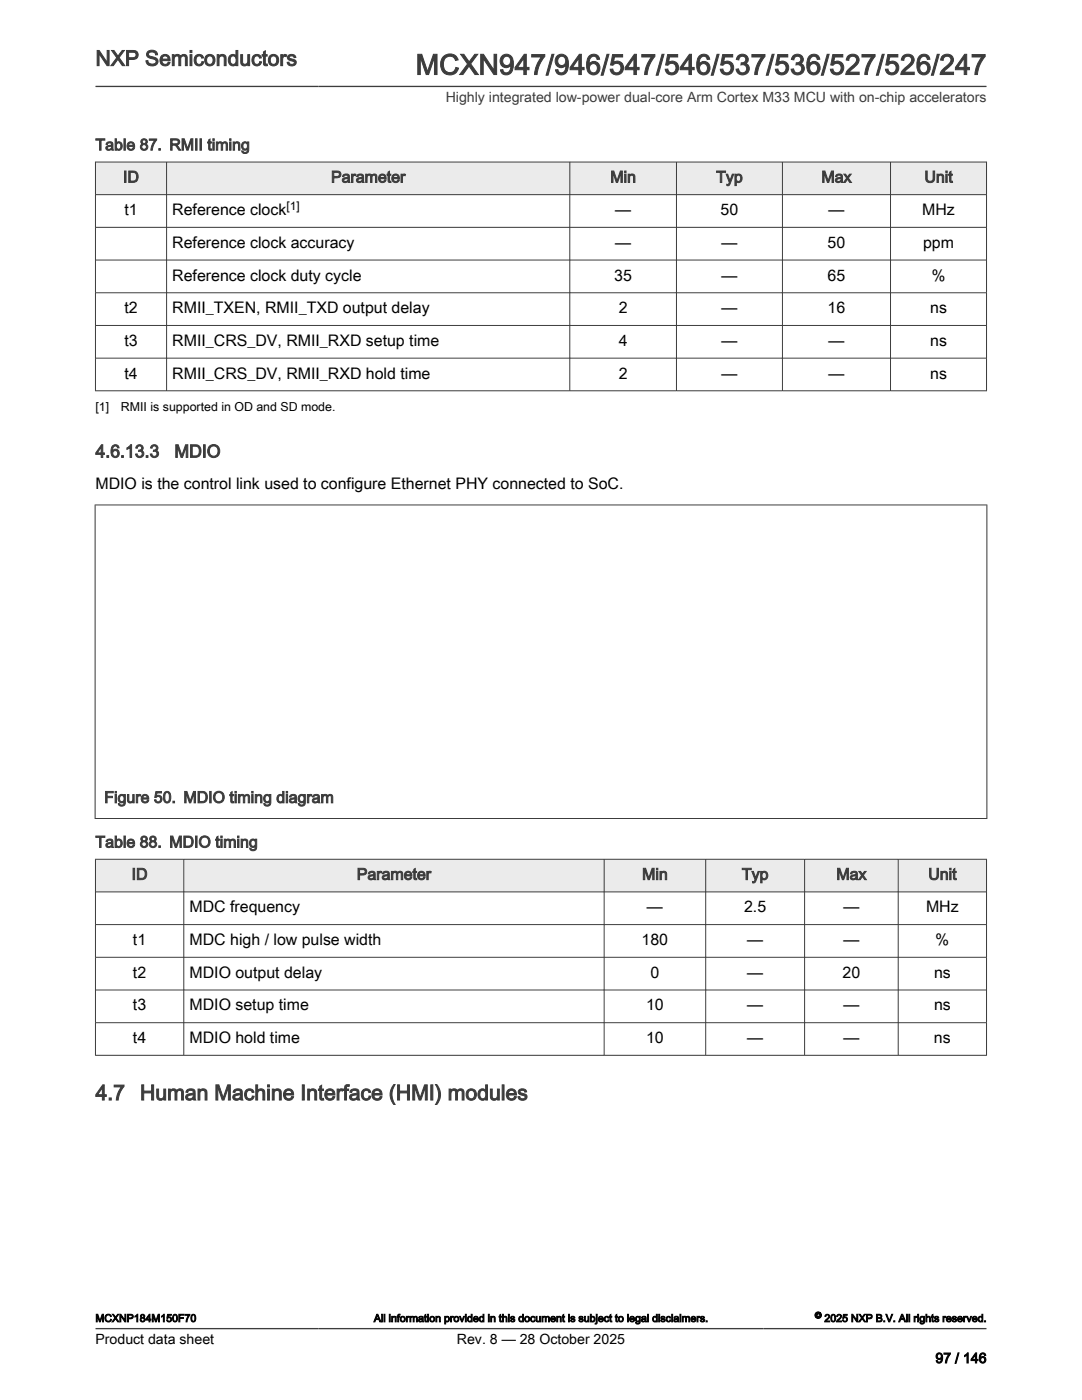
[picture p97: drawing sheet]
<svg xmlns="http://www.w3.org/2000/svg" width="216mm" height="279mm" viewBox="0 0 216 279" stroke-linecap="round" stroke-linejoin="round" font-family="sans-serif">
<defs><g id="words">
<text font-size="5.6" fill="#3c3c3c" x="82.9" y="14.9">MCXN947/946/547/546/537/536/527/526/247</text>
<g font-size="4.2" fill="#3c3c3c">
<text x="19" y="13.1">NXP Semiconductors</text>
<text x="19" y="219.5">4.7</text>
<text x="27.9" y="219.5">Human Machine Interface (HMI) modules</text>
</g>
<g font-size="3.5" fill="#3c3c3c">
<text x="19" y="91.3">4.6.13.3</text>
<text x="34.8" y="91.3">MDIO</text>
</g>
<g font-size="3.2" fill="#3c3c3c">
<text x="19" y="30">Table 87. RMII timing</text>
<text x="24.5" y="36.4">ID</text>
<text x="66.1" y="36.4">Parameter</text>
<text x="121.8" y="36.4">Min</text>
<text x="142.9" y="36.4">Typ</text>
<text x="163.9" y="36.4">Max</text>
<text x="184.5" y="36.4">Unit</text>
<text x="20.8" y="160.2">Figure 50. MDIO timing diagram</text>
<text x="19" y="169.1">Table 88. MDIO timing</text>
<text x="26.3" y="175.6">ID</text>
<text x="71.2" y="175.6">Parameter</text>
<text x="128.1" y="175.6">Min</text>
<text x="148" y="175.6">Typ</text>
<text x="166.9" y="175.6">Max</text>
<text x="185.2" y="175.6">Unit</text>
</g>
<g font-size="3.2">
<text x="24.8" y="42.9">t1</text>
<text x="34.4" y="42.9">Reference clock</text>
<text x="122.8" y="42.9">—</text>
<text x="143.8" y="42.9">50</text>
<text x="165.3" y="42.9">—</text>
<text x="184" y="42.9">MHz</text>
<text x="34.4" y="49.5">Reference clock accuracy</text>
<text x="122.8" y="49.5">—</text>
<text x="144" y="49.5">—</text>
<text x="165.1" y="49.5">50</text>
<text x="184.2" y="49.5">ppm</text>
<text x="34.4" y="56">Reference clock duty cycle</text>
<text x="122.6" y="56">35</text>
<text x="144" y="56">—</text>
<text x="165.1" y="56">65</text>
<text x="185.9" y="56">%</text>
<text x="24.8" y="62.5">t2</text>
<text x="34.4" y="62.5">RMII_TXEN, RMII_TXD output delay</text>
<text x="123.5" y="62.5">2</text>
<text x="144" y="62.5">—</text>
<text x="165.1" y="62.5">16</text>
<text x="185.6" y="62.5">ns</text>
<text x="24.8" y="69">t3</text>
<text x="34.4" y="69">RMII_CRS_DV, RMII_RXD setup time</text>
<text x="123.5" y="69">4</text>
<text x="144" y="69">—</text>
<text x="165.3" y="69">—</text>
<text x="185.6" y="69">ns</text>
<text x="24.8" y="75.6">t4</text>
<text x="34.4" y="75.6">RMII_CRS_DV, RMII_RXD hold time</text>
<text x="123.5" y="75.6">2</text>
<text x="144" y="75.6">—</text>
<text x="165.3" y="75.6">—</text>
<text x="185.6" y="75.6">ns</text>
<text x="19.1" y="97.5">MDIO is the control link used to configure Ethernet PHY connected to SoC.</text>
<text x="37.8" y="182.1">MDC frequency</text>
<text x="129.1" y="182.1">—</text>
<text x="148.5" y="182.1">2.5</text>
<text x="168.3" y="182.1">—</text>
<text x="184.8" y="182.1">MHz</text>
<text x="26.5" y="188.6">t1</text>
<text x="37.8" y="188.6">MDC high / low pulse width</text>
<text x="128" y="188.6">180</text>
<text x="149.1" y="188.6">—</text>
<text x="168.3" y="188.6">—</text>
<text x="186.6" y="188.6">%</text>
<text x="26.5" y="195.1">t2</text>
<text x="37.8" y="195.1">MDIO output delay</text>
<text x="129.8" y="195.1">0</text>
<text x="149.1" y="195.1">—</text>
<text x="168.1" y="195.1">20</text>
<text x="186.4" y="195.1">ns</text>
<text x="26.5" y="201.7">t3</text>
<text x="37.8" y="201.7">MDIO setup time</text>
<text x="128.9" y="201.7">10</text>
<text x="149.1" y="201.7">—</text>
<text x="168.3" y="201.7">—</text>
<text x="186.4" y="201.7">ns</text>
<text x="26.5" y="208.2">t4</text>
<text x="37.8" y="208.2">MDIO hold time</text>
<text x="128.9" y="208.2">10</text>
<text x="149.1" y="208.2">—</text>
<text x="168.3" y="208.2">—</text>
<text x="186.4" y="208.2">ns</text>
</g>
<text font-size="2.8" fill="#3c3c3c" x="88.9" y="20.4">Highly integrated low-power dual-core Arm Cortex M33 MCU with on-chip accelerators</text>
<g font-size="2.8">
<text x="19" y="268.1">Product data sheet</text>
<text x="91.2" y="268.1">Rev. 8 — 28 October 2025</text>
<text x="186.6" y="272">97 / 146</text>
</g>
<g font-size="2.5">
<text x="19" y="81.9">[1]</text>
<text x="24.1" y="81.9">RMII is supported in OD and SD mode.</text>
</g>
<text font-size="2.4" x="57.2" y="41.9">[1]</text>
<g font-size="2.1">
<text x="19" y="263.8">MCXNP184M150F70</text>
<text x="74.6" y="263.8">All information provided in this document is subject to legal disclaimers.</text>
<text x="164.5" y="263.8">2025 NXP B.V. All rights reserved.</text>
</g>
<text font-size="1.8" x="162.6" y="263.1">©</text>
</g></defs>
<path d="M19 32.3h177.8v6.5h-177.8z" fill-rule="evenodd" fill="#ebebeb"/>
<g fill="none" stroke="#3c3c3c" stroke-width=".2">
<path d="M19 32.3h177.9M19 38.8h177.9M19 32.3v45.8M33.2 32.3v45.8M113.7 32.3v45.8M135 32.3v45.8M156.1 32.3v45.8M177.7 32.3v45.8M196.8 32.3v45.8M19 45.4h177.9M19 51.9h177.9M19 58.4h177.9"/>
<path d="M19 65h177.9M19 71.5h177.9M19 78h177.9M18.9 100.8h178.1M19 100.7v62.7M196.9 100.7v62.7M18.9 163.3h178.1"/>
</g>
<path d="M19 171.5h177.8v6.5h-177.8z" fill-rule="evenodd" fill="#ebebeb"/>
<g fill="none" stroke="#3c3c3c" stroke-width=".2">
<path d="M19 171.5h177.9M19 178h177.9M19 171.4v39.3M36.7 171.4v39.3M120.5 171.4v39.3M140.8 171.4v39.3M160.5 171.4v39.3M179.2 171.4v39.3M196.9 171.4v39.3M19 184.5h177.9M19 191h177.9M19 197.6h177.9"/>
<path d="M19 204.1h177.9M19 210.6h177.9"/>
</g>
<path d="M19 17.3h177.8M19 265.2h177.8" fill="none" stroke="#3c3c3c" stroke-width=".26"/>
<path d="M18.7 269.3h14v4h-14z" fill="#fff"/>
<use href="#words"/>
</svg>
